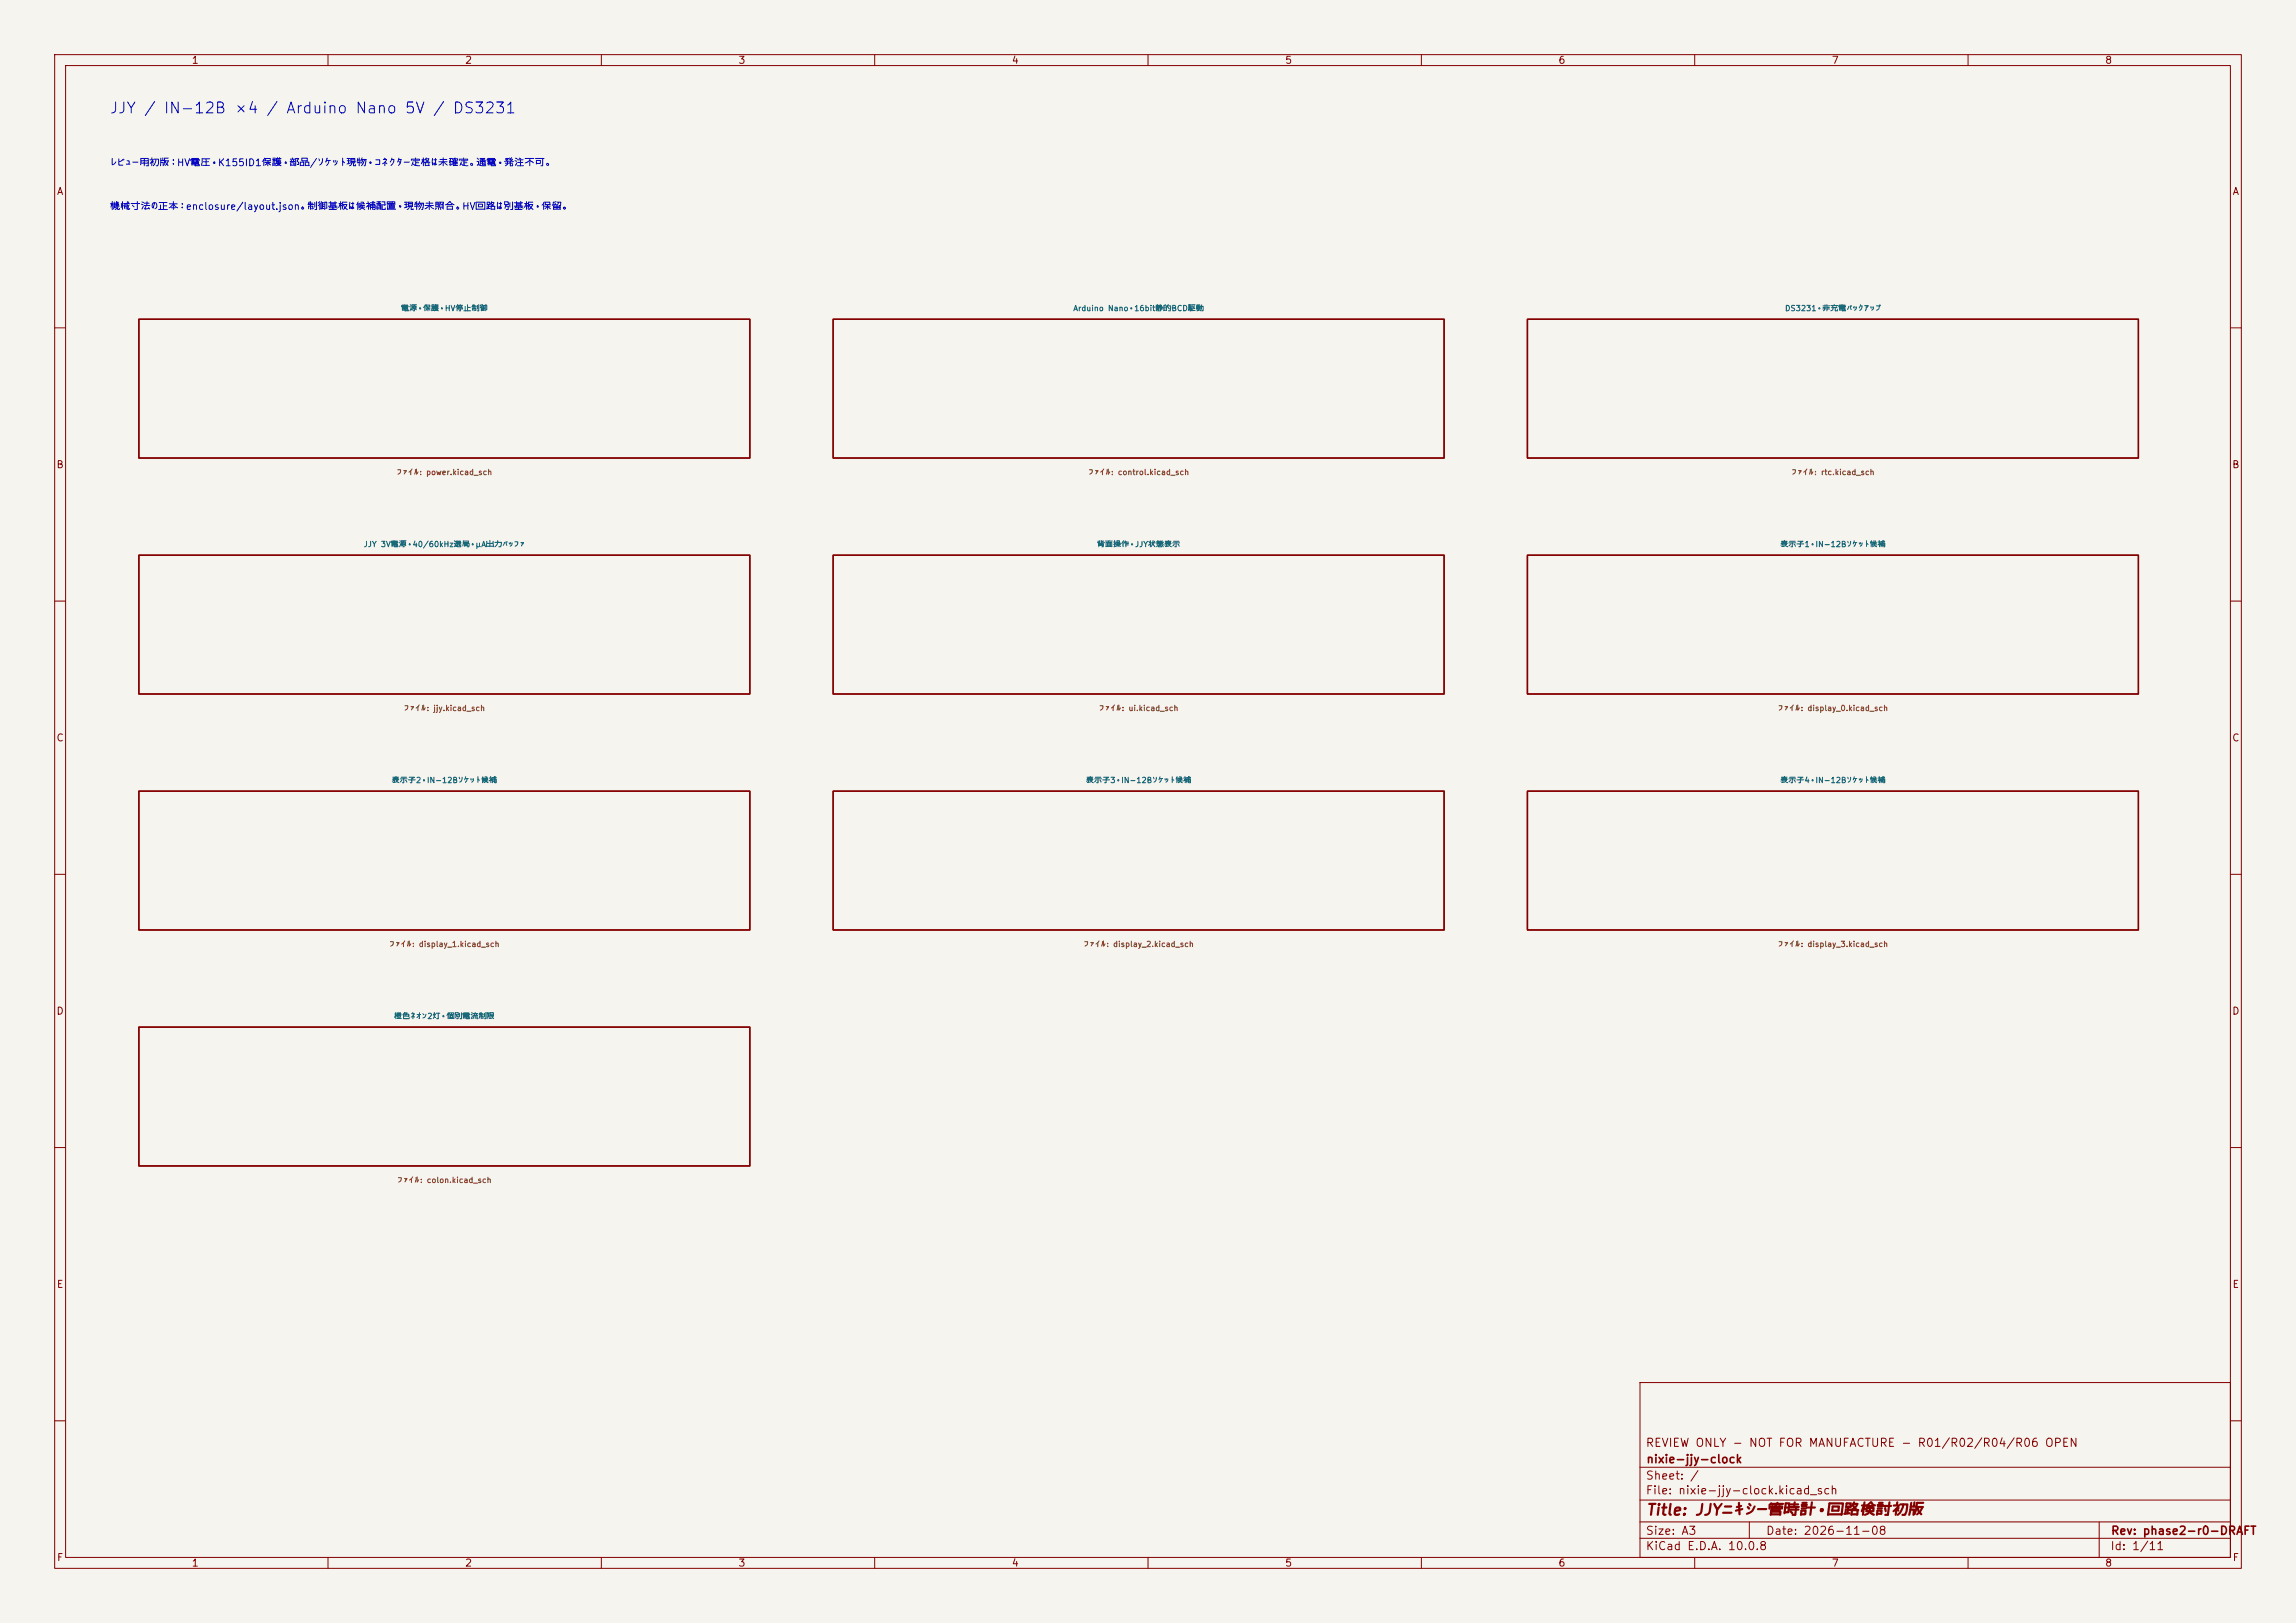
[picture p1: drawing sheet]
<svg xmlns="http://www.w3.org/2000/svg" width="420mm" height="297mm" viewBox="0 0 420 297" stroke-linecap="round" stroke-linejoin="round" font-family="sans-serif">
<defs><g id="words">
<text font-size="2" fill="#0000c2" x="19.9" y="21.3">JJY / IN-12B ×4 / Arduino Nano 5V / DS3231</text>
<text font-size="2" fill="#840000" x="301" y="277.8">Title: JJYニキシー管時計・回路検討初版</text>
<g font-size="1.5" fill="#840000">
<text x="300.9" y="265.1">REVIEW ONLY - NOT FOR MANUFACTURE - R01/R02/R04/R06 OPEN</text>
<text x="301" y="268.1">nixie-jjy-clock</text>
<text x="300.9" y="273.8">File: nixie-jjy-clock.kicad_sch</text>
<text x="300.9" y="271.1">Sheet: /</text>
<text x="300.9" y="281.2">Size: A3</text>
<text x="322.9" y="281.2">Date: 2026-11-08</text>
<text x="386" y="281.2">Rev: phase2-r0-DRAFT</text>
<text x="300.9" y="284">KiCad E.D.A. 10.0.8</text>
<text x="385.9" y="284">Id: 1/11</text>
</g>
<g font-size="1.3" fill="#840000">
<text x="35" y="12">1</text>
<text x="85" y="12">2</text>
<text x="135" y="12">3</text>
<text x="185" y="12">4</text>
<text x="235" y="12">5</text>
<text x="285" y="12">6</text>
<text x="335" y="12">7</text>
<text x="385" y="12">8</text>
<text x="10.3" y="36">A</text>
<text x="408.3" y="36">A</text>
<text x="10.2" y="86">B</text>
<text x="408.2" y="86">B</text>
<text x="10.2" y="136">C</text>
<text x="408.2" y="136">C</text>
<text x="10.2" y="186">D</text>
<text x="408.2" y="186">D</text>
<text x="10.3" y="236">E</text>
<text x="408.3" y="236">E</text>
<text x="10.3" y="286">F</text>
<text x="35" y="287">1</text>
<text x="85" y="287">2</text>
<text x="135" y="287">3</text>
<text x="185" y="287">4</text>
<text x="235" y="287">5</text>
<text x="285" y="287">6</text>
<text x="335" y="287">7</text>
<text x="385" y="287">8</text>
<text x="408.3" y="286">F</text>
</g>
<g font-size="1.3" fill="#0000c2">
<text x="20" y="30.7">レビュー用初版：HV電圧・K155ID1保護・部品/ソケット現物・コネクター定格は未確定。通電・発注不可。</text>
<text x="20" y="38.7">機械寸法の正本：enclosure/layout.json。制御基板は候補配置・現物未照合。HV回路は別基板・保留。</text>
</g>
<g font-size="1" fill="#006464">
<text x="73.3" y="57.2">電源・保護・HV停止制御</text>
<text x="196.2" y="57.2">Arduino Nano・16bit静的BCD駆動</text>
<text x="326.4" y="57.2">DS3231・非充電バックアップ</text>
<text x="66.4" y="100.4">JJY 3V電源・40/60kHz選局・µA出力バッファ</text>
<text x="200.6" y="100.4">背面操作・JJY状態表示</text>
<text x="325.6" y="100.4">表示子1・IN-12Bソケット候補</text>
<text x="71.6" y="143.5">表示子2・IN-12Bソケット候補</text>
<text x="198.6" y="143.5">表示子3・IN-12Bソケット候補</text>
<text x="325.6" y="143.5">表示子4・IN-12Bソケット候補</text>
<text x="72" y="186.7">橙色ネオン2灯・個別電流制限</text>
</g>
<g font-size="1" fill="#725600">
<text x="72.4" y="87.2">ファイル: power.kicad_sch</text>
<text x="198.9" y="87.2">ファイル: control.kicad_sch</text>
<text x="327.6" y="87.2">ファイル: rtc.kicad_sch</text>
<text x="73.7" y="130.4">ファイル: jjy.kicad_sch</text>
<text x="200.9" y="130.4">ファイル: ui.kicad_sch</text>
<text x="325.1" y="130.4">ファイル: display_0.kicad_sch</text>
<text x="71.1" y="173.5">ファイル: display_1.kicad_sch</text>
<text x="198.1" y="173.5">ファイル: display_2.kicad_sch</text>
<text x="325.1" y="173.5">ファイル: display_3.kicad_sch</text>
<text x="72.5" y="216.7">ファイル: colon.kicad_sch</text>
</g>
</g></defs>
<path d="M0 0h420v297h-420z" fill="#f5f4ef" stroke="#f5f4ef" stroke-width=".18"/>
<g fill="none" stroke="#840000" stroke-width=".18">
<path d="M10 10h400v277h-400zM12 12h396v273h-396zM60 10v2M110 10v2M160 10v2M210 10v2M260 10v2M310 10v2M360 10v2M10 60h2M408 60h2M10 110h2"/>
<path d="M408 110h2M10 160h2M408 160h2M10 210h2M408 210h2M300 253h108v32h-108zM10 260h2M300 278.5h108M300 274.5h108M300 268.5h108M320 278.5v3M384 278.5v6.5"/>
<path d="M408 260h2M60 285v2M110 285v2M160 285v2M210 285v2M260 285v2M300 281.5h108M310 285v2M360 285v2"/>
</g>
<path d="M25.4 58.4h111.8v25.4h-111.8zM152.4 58.4h111.8v25.4h-111.8zM279.4 58.4h111.8v25.4h-111.8zM25.4 101.6h111.8v25.4h-111.8zM152.4 101.6h111.8v25.4h-111.8zM279.4 101.6h111.8v25.4h-111.8zM25.4 144.8h111.8v25.4h-111.8zM152.4 144.8h111.8v25.4h-111.8zM279.4 144.8h111.8v25.4h-111.8zM25.4 188h111.8v25.4h-111.8z" fill="none" stroke="#840000" stroke-width=".25"/>
<use href="#words"/>
</svg>
